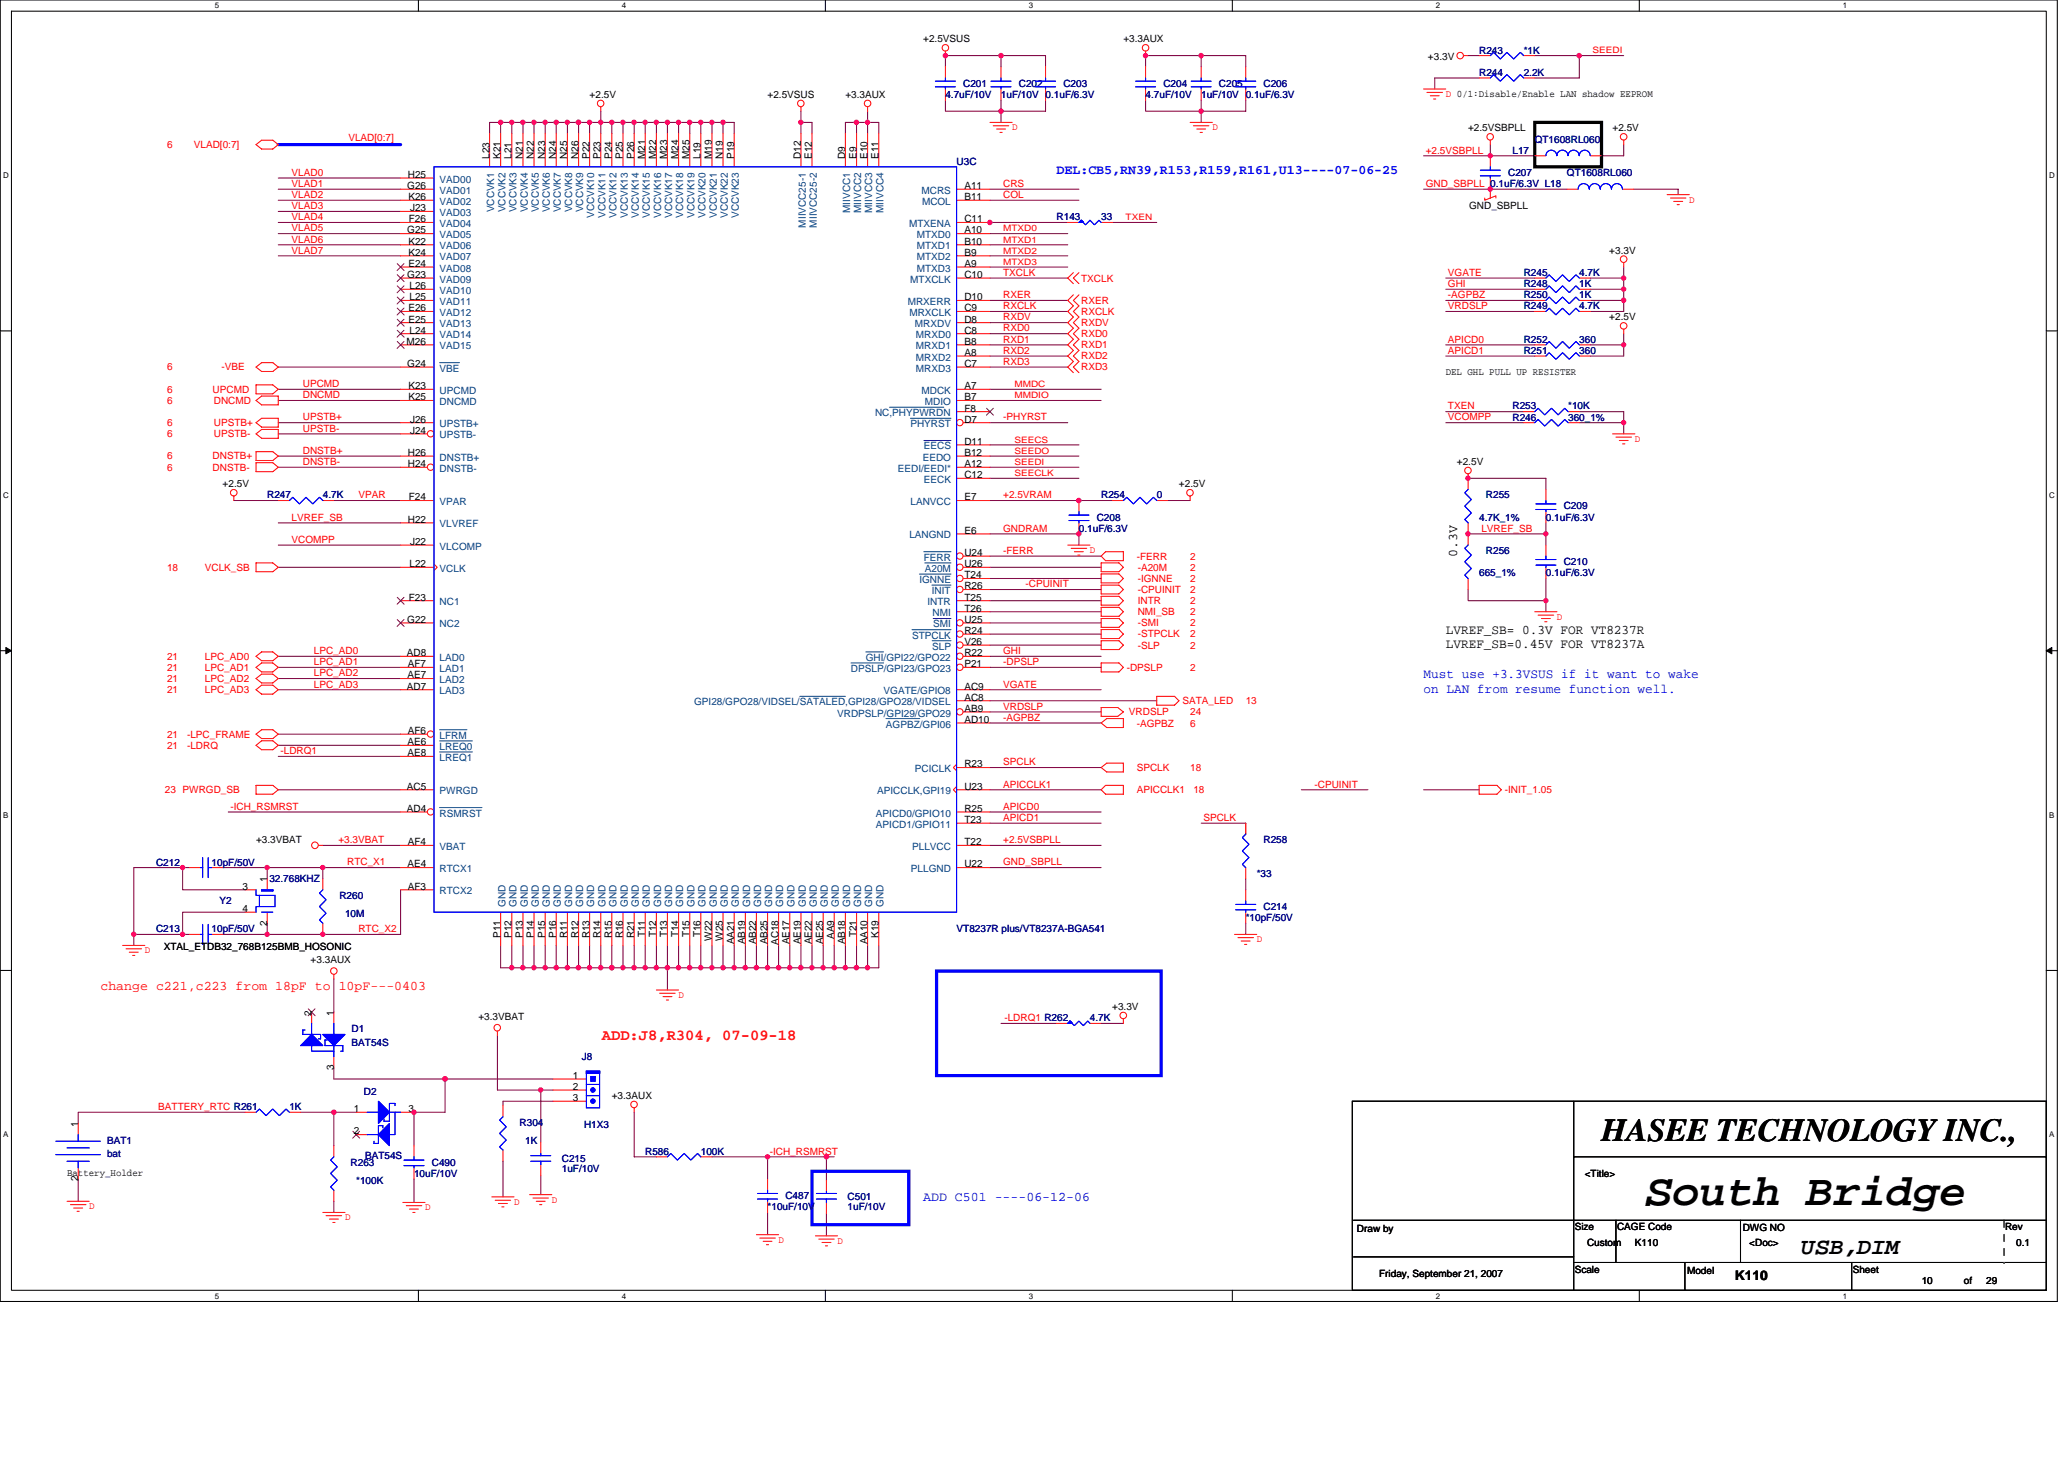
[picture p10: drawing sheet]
<svg xmlns="http://www.w3.org/2000/svg" width="297mm" height="210mm" viewBox="0 0 297 210" stroke-linecap="round" stroke-linejoin="round" font-family="sans-serif">
<defs><g id="words">
<text font-size="6.4" x="236.9" y="173.3">South Bridge</text>
<text font-size="4.6" x="230.5" y="164.2">HASEE TECHNOLOGY INC.,</text>
<text font-size="3.3" x="259.3" y="180.4">USB,DIM</text>
<text font-size="2.2" fill="#f00" x="86.6" y="149.6">ADD:J8,R304, 07-09-18</text>
<g font-size="1.9" fill="#00f">
<text x="152.1" y="25">DEL:CB5,RN39,R153,R159,R161,U13----07-06-25</text>
<text x="204.9" y="97.6">Must use +3.3VSUS if it want to wake</text>
<text x="204.9" y="99.6">on LAN from resume function well.</text>
<text x="132.9" y="172.8">ADD C501 ----06-12-06</text>
</g>
<g font-size="1.9">
<text x="209.7" y="80.2" transform="rotate(-90 209.7 80.2)">0.3V</text>
<text x="208.1" y="91.2">LVREF_SB= 0.3V FOR VT8237R</text>
<text x="208.1" y="93.2">LVREF_SB=0.45V FOR VT8237A</text>
<text x="249.7" y="184.2">K110</text>
</g>
<text font-size="1.9" fill="#f00" x="14.5" y="142.4">change c221,c223 from 18pF to 10pF---0403</text>
<g font-size="1.4">
<text x="132.9" y="6.1">+2.5VSUS</text>
<text x="161.7" y="6.1">+3.3AUX</text>
<text x="205.5" y="8.7">+3.3V</text>
<text x="84.9" y="14.1">+2.5V</text>
<text x="110.5" y="14.1">+2.5VSUS</text>
<text x="121.7" y="14.1">+3.3AUX</text>
<text x="70.4" y="22.9" transform="rotate(-90 70.4 22.9)">L23</text>
<text x="72" y="22.9" transform="rotate(-90 72 22.9)">K21</text>
<text x="73.6" y="22.9" transform="rotate(-90 73.6 22.9)">L21</text>
<text x="75.2" y="22.9" transform="rotate(-90 75.2 22.9)">N21</text>
<text x="76.8" y="22.9" transform="rotate(-90 76.8 22.9)">N22</text>
<text x="78.4" y="22.9" transform="rotate(-90 78.4 22.9)">N23</text>
<text x="80" y="22.9" transform="rotate(-90 80 22.9)">N24</text>
<text x="81.6" y="22.9" transform="rotate(-90 81.6 22.9)">N25</text>
<text x="83.2" y="22.9" transform="rotate(-90 83.2 22.9)">N26</text>
<text x="84.8" y="22.9" transform="rotate(-90 84.8 22.9)">P22</text>
<text x="86.4" y="22.9" transform="rotate(-90 86.4 22.9)">P23</text>
<text x="88" y="22.9" transform="rotate(-90 88 22.9)">P24</text>
<text x="89.6" y="22.9" transform="rotate(-90 89.6 22.9)">P25</text>
<text x="91.2" y="22.9" transform="rotate(-90 91.2 22.9)">P26</text>
<text x="92.8" y="22.9" transform="rotate(-90 92.8 22.9)">M21</text>
<text x="94.4" y="22.9" transform="rotate(-90 94.4 22.9)">M22</text>
<text x="96" y="22.9" transform="rotate(-90 96 22.9)">M23</text>
<text x="97.6" y="22.9" transform="rotate(-90 97.6 22.9)">M24</text>
<text x="99.2" y="22.9" transform="rotate(-90 99.2 22.9)">M25</text>
<text x="100.8" y="22.9" transform="rotate(-90 100.8 22.9)">L19</text>
<text x="102.4" y="22.9" transform="rotate(-90 102.4 22.9)">M19</text>
<text x="104" y="22.9" transform="rotate(-90 104 22.9)">N19</text>
<text x="105.6" y="22.9" transform="rotate(-90 105.6 22.9)">P19</text>
<text x="115.2" y="22.9" transform="rotate(-90 115.2 22.9)">D12</text>
<text x="116.8" y="22.9" transform="rotate(-90 116.8 22.9)">E12</text>
<text x="121.6" y="22.9" transform="rotate(-90 121.6 22.9)">D9</text>
<text x="123.3" y="22.9" transform="rotate(-90 123.3 22.9)">E9</text>
<text x="124.8" y="22.9" transform="rotate(-90 124.8 22.9)">E10</text>
<text x="126.4" y="22.9" transform="rotate(-90 126.4 22.9)">E11</text>
<text x="211.3" y="18.9">+2.5VSBPLL</text>
<text x="232.1" y="18.9">+2.5V</text>
<text x="58.6" y="27.2">G26</text>
<text x="58.7" y="25.6">H25</text>
<text x="58.8" y="28.8">K26</text>
<text x="138.8" y="28.8">B11</text>
<text x="138.8" y="27.2">A11</text>
<text x="58.6" y="33.6">G25</text>
<text x="58.8" y="35.2">K22</text>
<text x="58.8" y="32">F26</text>
<text x="59" y="30.4">J23</text>
<text x="138.8" y="35.2">B10</text>
<text x="138.8" y="33.6">A10</text>
<text x="138.8" y="32">C11</text>
<text x="211.4" y="30.1">GND_SBPLL</text>
<text x="58.6" y="40">G23</text>
<text x="58.8" y="36.8">K24</text>
<text x="58.8" y="38.4">E24</text>
<text x="58.9" y="41.6">L26</text>
<text x="138.8" y="36.8">B9</text>
<text x="138.8" y="38.4">A9</text>
<text x="138.8" y="40">C10</text>
<text x="231.6" y="36.5">+3.3V</text>
<text x="58.8" y="44.8">E26</text>
<text x="58.8" y="46.4">E25</text>
<text x="58.9" y="43.2">L25</text>
<text x="58.9" y="48">L24</text>
<text x="138.8" y="46.4">D8</text>
<text x="138.8" y="43.2">D10</text>
<text x="138.8" y="48">C8</text>
<text x="138.8" y="44.8">C9</text>
<text x="231.6" y="46.1">+2.5V</text>
<text x="58.5" y="49.6">M26</text>
<text x="58.6" y="52.8">G24</text>
<text x="138.8" y="52.8">C7</text>
<text x="138.8" y="49.6">B8</text>
<text x="138.8" y="51.2">A8</text>
<text x="208.1" y="54">DEL GHL PULL UP RESISTER</text>
<text x="58.8" y="56">K23</text>
<text x="58.8" y="57.6">K25</text>
<text x="138.8" y="59.2">F8</text>
<text x="138.8" y="56">A7</text>
<text x="138.8" y="57.6">B7</text>
<text x="58.7" y="65.6">H26</text>
<text x="59" y="60.8">J26</text>
<text x="59" y="62.4">J24</text>
<text x="138.8" y="65.6">B12</text>
<text x="138.8" y="64">D11</text>
<text x="138.8" y="60.8">D7</text>
<text x="32" y="70.1">+2.5V</text>
<text x="58.7" y="67.2">H24</text>
<text x="58.8" y="72">F24</text>
<text x="138.8" y="68.8">C12</text>
<text x="138.8" y="72">E7</text>
<text x="138.8" y="67.2">A12</text>
<text x="169.7" y="70.1">+2.5V</text>
<text x="209.7" y="66.9">+2.5V</text>
<text x="58.7" y="75.2">H22</text>
<text x="138.8" y="76.8">E6</text>
<text x="58.9" y="81.6">L22</text>
<text x="59" y="78.4">J22</text>
<text x="138.8" y="80">U24</text>
<text x="138.8" y="81.6">U26</text>
<text x="138.8" y="83.2">T24</text>
<text x="58.6" y="89.6">G22</text>
<text x="58.8" y="86.4">F23</text>
<text x="138.8" y="84.8">R26</text>
<text x="138.8" y="89.6">U25</text>
<text x="138.8" y="88">T26</text>
<text x="138.8" y="86.4">T25</text>
<text x="58.5" y="94.4">AD8</text>
<text x="58.7" y="96">AF7</text>
<text x="138.8" y="91.2">R24</text>
<text x="138.8" y="92.8">V26</text>
<text x="138.8" y="94.4">R22</text>
<text x="138.8" y="96">P21</text>
<text x="58.5" y="99.2">AD7</text>
<text x="58.6" y="97.6">AE7</text>
<text x="138.8" y="100.8">AC8</text>
<text x="138.8" y="99.2">AC9</text>
<text x="58.6" y="107.2">AE6</text>
<text x="58.7" y="105.6">AF6</text>
<text x="138.8" y="104">AD10</text>
<text x="138.8" y="102.4">AB9</text>
<text x="58.5" y="113.6">AC5</text>
<text x="58.6" y="108.8">AE8</text>
<text x="138.8" y="110.4">R23</text>
<text x="138.8" y="113.6">U23</text>
<text x="58.5" y="116.8">AD4</text>
<text x="138.8" y="116.8">R25</text>
<text x="138.8" y="118.4">T23</text>
<text x="36.8" y="121.3">+3.3VBAT</text>
<text x="58.6" y="124.8">AE4</text>
<text x="58.7" y="121.6">AF4</text>
<text x="138.8" y="124.8">U22</text>
<text x="138.8" y="121.6">T22</text>
<text x="34.9" y="128">3</text>
<text x="34.9" y="131.2">4</text>
<text x="38.4" y="126.9" transform="rotate(-90 38.4 126.9)">1</text>
<text x="58.7" y="128">AF3</text>
<text x="23.6" y="136.7">XTAL_ETDB32_768B125BMB_HOSONIC</text>
<text x="38.4" y="133.2" transform="rotate(-90 38.4 133.2)">2</text>
<text x="72" y="134.9" transform="rotate(-90 72 134.9)">P11</text>
<text x="73.6" y="134.9" transform="rotate(-90 73.6 134.9)">P12</text>
<text x="75.2" y="134.9" transform="rotate(-90 75.2 134.9)">P13</text>
<text x="76.8" y="134.9" transform="rotate(-90 76.8 134.9)">P14</text>
<text x="78.4" y="134.9" transform="rotate(-90 78.4 134.9)">P15</text>
<text x="80" y="134.9" transform="rotate(-90 80 134.9)">P16</text>
<text x="81.6" y="135" transform="rotate(-90 81.6 135)">R11</text>
<text x="83.2" y="135" transform="rotate(-90 83.2 135)">R12</text>
<text x="84.8" y="135" transform="rotate(-90 84.8 135)">R13</text>
<text x="86.4" y="135" transform="rotate(-90 86.4 135)">R14</text>
<text x="88" y="135" transform="rotate(-90 88 135)">R15</text>
<text x="89.6" y="135" transform="rotate(-90 89.6 135)">R16</text>
<text x="91.2" y="135" transform="rotate(-90 91.2 135)">R21</text>
<text x="92.8" y="134.9" transform="rotate(-90 92.8 134.9)">T11</text>
<text x="94.4" y="134.9" transform="rotate(-90 94.4 134.9)">T12</text>
<text x="96" y="134.9" transform="rotate(-90 96 134.9)">T13</text>
<text x="97.6" y="134.9" transform="rotate(-90 97.6 134.9)">T14</text>
<text x="99.2" y="134.9" transform="rotate(-90 99.2 134.9)">T15</text>
<text x="100.8" y="134.9" transform="rotate(-90 100.8 134.9)">T16</text>
<text x="102.4" y="135.3" transform="rotate(-90 102.4 135.3)">W22</text>
<text x="104" y="135.3" transform="rotate(-90 104 135.3)">W25</text>
<text x="105.6" y="135.9" transform="rotate(-90 105.6 135.9)">AA21</text>
<text x="107.2" y="135.9" transform="rotate(-90 107.2 135.9)">AB19</text>
<text x="108.8" y="135.9" transform="rotate(-90 108.8 135.9)">AB22</text>
<text x="110.4" y="135.9" transform="rotate(-90 110.4 135.9)">AB25</text>
<text x="112" y="136" transform="rotate(-90 112 136)">AC18</text>
<text x="113.6" y="135.9" transform="rotate(-90 113.6 135.9)">AE17</text>
<text x="115.2" y="135.9" transform="rotate(-90 115.2 135.9)">AE19</text>
<text x="116.8" y="135.9" transform="rotate(-90 116.8 135.9)">AE22</text>
<text x="118.4" y="135.9" transform="rotate(-90 118.4 135.9)">AE25</text>
<text x="120" y="135.1" transform="rotate(-90 120 135.1)">AA9</text>
<text x="121.6" y="135.9" transform="rotate(-90 121.6 135.9)">AB18</text>
<text x="123.3" y="134.9" transform="rotate(-90 123.3 134.9)">T21</text>
<text x="124.8" y="135.9" transform="rotate(-90 124.8 135.9)">AA10</text>
<text x="126.4" y="134.9" transform="rotate(-90 126.4 134.9)">K19</text>
<text x="44.7" y="138.6">+3.3AUX</text>
<text x="44.8" y="146.1" transform="rotate(-90 44.8 146.1)">2</text>
<text x="48" y="146.1" transform="rotate(-90 48 146.1)">1</text>
<text x="68.9" y="146.7">+3.3VBAT</text>
<text x="160.1" y="145.3">+3.3V</text>
<text x="48" y="153.9" transform="rotate(-90 48 153.9)">3</text>
<text x="82.5" y="155.2">1</text>
<text x="50.9" y="160">1</text>
<text x="58.8" y="160">3</text>
<text x="82.5" y="156.8">2</text>
<text x="82.5" y="158.4">3</text>
<text x="88" y="158.1">+3.3AUX</text>
<text x="11.2" y="162.1" transform="rotate(-90 11.2 162.1)">1</text>
<text x="50.9" y="163.2">2</text>
<text x="9.6" y="169.2">Battery_Holder</text>
<text x="11.2" y="169.9" transform="rotate(-90 11.2 169.9)">2</text>
<text x="228.1" y="169.3">&lt;Title&gt;</text>
<text x="195.3" y="177.3">Draw by</text>
<text x="226.6" y="177">Size</text>
<text x="228.4" y="179.2">Custom</text>
<text x="232.7" y="177">CAGE Code</text>
<text x="235.3" y="179.2">K110</text>
<text x="250.8" y="177.2">DWG NO</text>
<text x="251.8" y="179.2">&lt;Doc&gt;</text>
<text x="288.6" y="177">Rev</text>
<text x="290.2" y="179.2">0.1</text>
<text x="198.5" y="183.7">Friday, September 21, 2007</text>
<text x="226.6" y="183.1">Scale</text>
<text x="242.8" y="183.2">Model</text>
<text x="266.6" y="183.1">Sheet</text>
<text x="276.6" y="184.7">10</text>
<text x="282.6" y="184.7">of</text>
<text x="285.9" y="184.7">29</text>
</g>
<g font-size="1.4" fill="#000080">
<text x="212.9" y="7.7">R243</text>
<text x="212.9" y="10.9">R244</text>
<text x="219.3" y="7.7">*1K</text>
<text x="219.3" y="10.9">2.2K</text>
<text x="136.1" y="14.1">4.7uF/10V</text>
<text x="138.6" y="12.5">C201</text>
<text x="144.1" y="14.1">1uF/10V 0.1uF/6.3V</text>
<text x="146.6" y="12.5">C202</text>
<text x="153" y="12.5">C203</text>
<text x="164.9" y="14.1">4.7uF/10V</text>
<text x="167.4" y="12.5">C204</text>
<text x="172.9" y="14.1">1uF/10V 0.1uF/6.3V</text>
<text x="175.4" y="12.5">C205</text>
<text x="181.8" y="12.5">C206</text>
<text x="137.7" y="23.7">U3C</text>
<text x="217.7" y="22.1">L17</text>
<text x="220.9" y="20.5">QT1608RL060</text>
<text x="217" y="25.3">C207</text>
<text x="225.5" y="25.3">QT1608RL060</text>
<text x="152.1" y="31.7">R143</text>
<text x="158.5" y="31.7">33</text>
<text x="219.3" y="41.3">R248</text>
<text x="219.3" y="39.7">R245</text>
<text x="227.3" y="41.3">1K</text>
<text x="227.3" y="39.7">4.7K</text>
<text x="219.3" y="42.9">R250</text>
<text x="219.3" y="44.5">R249</text>
<text x="227.3" y="42.9">1K</text>
<text x="227.3" y="44.5">4.7K</text>
<text x="219.3" y="49.3">R252</text>
<text x="219.3" y="50.9">R251</text>
<text x="227.3" y="49.3">360</text>
<text x="227.3" y="50.9">360</text>
<text x="217.7" y="58.9">R253</text>
<text x="225.7" y="58.9">*10K</text>
<text x="217.7" y="60.5">R246</text>
<text x="225.7" y="60.5">360_1%</text>
<text x="38.5" y="71.7">R247</text>
<text x="46.5" y="71.7">4.7K</text>
<text x="158.5" y="71.7">R254</text>
<text x="166.5" y="71.7">0</text>
<text x="213.8" y="71.7">R255</text>
<text x="155.3" y="76.5">0.1uF/6.3V</text>
<text x="157.8" y="74.9">C208</text>
<text x="212.9" y="74.9">4.7K_1%</text>
<text x="222.5" y="74.9">0.1uF/6.3V</text>
<text x="225" y="73.3">C209</text>
<text x="212.9" y="82.9">665_1%</text>
<text x="213.8" y="79.7">R256</text>
<text x="222.5" y="82.9">0.1uF/6.3V</text>
<text x="225" y="81.3">C210</text>
<text x="22.5" y="124.5">C212</text>
<text x="30.5" y="124.5">10pF/50V</text>
<text x="181.8" y="121.3">R258</text>
<text x="31.6" y="130.1">Y2</text>
<text x="38.8" y="126.9">32.768KHZ</text>
<text x="48.8" y="129.3">R260</text>
<text x="49.7" y="131.9">10M</text>
<text x="180.9" y="126.1">*33</text>
<text x="181.8" y="130.9">C214</text>
<text x="22.5" y="134.1">C213</text>
<text x="30.5" y="134.1">10pF/50V</text>
<text x="137.7" y="134.1">VT8237R plus/VT8237A-BGA541</text>
<text x="179.3" y="132.5">*10pF/50V</text>
<text x="50.6" y="148.5">D1</text>
<text x="156.9" y="146.9">4.7K</text>
<text x="50.6" y="150.4">BAT54S</text>
<text x="83.7" y="152.5">J8</text>
<text x="41.7" y="159.7">1K</text>
<text x="52.4" y="157.5">D2</text>
<text x="74.8" y="162">R304</text>
<text x="15.4" y="164.5">BAT1</text>
<text x="15.4" y="166.4">bat</text>
<text x="50.5" y="167.7">R263</text>
<text x="52.5" y="166.8">BAT54S</text>
<text x="62.1" y="167.7">C490</text>
<text x="75.6" y="164.5">1K</text>
<text x="80.9" y="167.2">C215</text>
<text x="84" y="162.3">H1X3</text>
<text x="92.9" y="166.1">R586</text>
<text x="100.9" y="166.1">100K</text>
<text x="51.3" y="170.3">*100K</text>
<text x="59.6" y="169.3">10uF/10V</text>
<text x="80.9" y="168.7">1uF/10V</text>
<text x="113" y="172.5">C487</text>
<text x="122" y="172.7">C501</text>
<text x="110.5" y="174.1">*10uF/10V</text>
<text x="122" y="174.1">1uF/10V</text>
</g>
<g font-size="1.4" fill="#f00">
<text x="208.1" y="13.9">D 0/1:Disable/Enable LAN shadow EEPROM</text>
<text x="24" y="21.3">6</text>
<text x="27.9" y="21.3">VLAD[0:7]</text>
<text x="50.1" y="20.3">VLAD[0:7]</text>
<text x="145.7" y="18.8">D</text>
<text x="174.5" y="18.8">D</text>
<text x="205.2" y="22.1">+2.5VSBPLL</text>
<text x="42" y="25.3">VLAD0</text>
<text x="42" y="26.9">VLAD1</text>
<text x="42" y="28.5">VLAD2</text>
<text x="144.4" y="28.5">COL</text>
<text x="144.4" y="26.9">CRS</text>
<text x="205.2" y="26.9">GND_SBPLL 0.1uF/6.3V L18</text>
<text x="243.1" y="29.1">D</text>
<text x="42" y="33.3">VLAD5</text>
<text x="42" y="34.9">VLAD6</text>
<text x="42" y="31.7">VLAD4</text>
<text x="42" y="30.1">VLAD3</text>
<text x="42" y="36.5">VLAD7</text>
<text x="144.4" y="39.7">TXCLK</text>
<text x="155.6" y="40.5">TXCLK</text>
<text x="208.4" y="39.7">VGATE</text>
<text x="208.4" y="41.3">GHI</text>
<text x="144.4" y="46.1">RXDV</text>
<text x="144.4" y="42.9">RXER</text>
<text x="144.4" y="47.7">RXD0</text>
<text x="144.4" y="44.5">RXCLK</text>
<text x="155.6" y="46.9">RXDV</text>
<text x="155.6" y="43.7">RXER</text>
<text x="155.6" y="45.3">RXCLK</text>
<text x="208.4" y="42.9">-AGPBZ</text>
<text x="208.4" y="44.5">VRDSLP</text>
<text x="24" y="53.3">6</text>
<text x="31.9" y="53.3">-VBE</text>
<text x="144.4" y="50.9">RXD2</text>
<text x="144.4" y="52.5">RXD3</text>
<text x="144.4" y="49.3">RXD1</text>
<text x="155.6" y="51.7">RXD2</text>
<text x="155.6" y="53.3">RXD3</text>
<text x="155.6" y="50.1">RXD1</text>
<text x="155.6" y="48.5">RXD0</text>
<text x="208.4" y="49.3">APICD0</text>
<text x="208.4" y="50.9">APICD1</text>
<text x="24" y="58.1">6</text>
<text x="24" y="56.5">6</text>
<text x="30.6" y="56.5">UPCMD</text>
<text x="30.8" y="58.1">DNCMD</text>
<text x="43.6" y="57.3">DNCMD</text>
<text x="43.6" y="55.7">UPCMD</text>
<text x="208.4" y="58.9">TXEN</text>
<text x="24" y="62.9">6</text>
<text x="24" y="61.3">6</text>
<text x="30.8" y="62.9">UPSTB-</text>
<text x="30.8" y="61.3">UPSTB+</text>
<text x="43.6" y="62.1">UPSTB-</text>
<text x="43.6" y="60.5">UPSTB+</text>
<text x="43.6" y="65.3">DNSTB+</text>
<text x="144.4" y="60.5">-PHYRST</text>
<text x="208.4" y="60.5">VCOMPP</text>
<text x="235.3" y="63.6">D</text>
<text x="24" y="67.7">6</text>
<text x="24" y="66.1">6</text>
<text x="30.6" y="67.7">DNSTB-</text>
<text x="30.6" y="66.1">DNSTB+</text>
<text x="43.6" y="66.9">DNSTB-</text>
<text x="51.6" y="71.7">VPAR</text>
<text x="144.4" y="71.7">+2.5VRAM</text>
<text x="42" y="74.9">LVREF_SB</text>
<text x="144.4" y="76.5">GNDRAM</text>
<text x="213.2" y="76.5">LVREF_SB</text>
<text x="24" y="82.1">18</text>
<text x="29.5" y="82.1">VCLK_SB</text>
<text x="42" y="78.1">VCOMPP</text>
<text x="144.4" y="79.7">-FERR</text>
<text x="156.9" y="79.6">D</text>
<text x="163.6" y="80.5">-FERR</text>
<text x="163.7" y="82.1">-A20M</text>
<text x="163.7" y="83.7">-IGNNE</text>
<text x="171.3" y="82.1">2</text>
<text x="171.3" y="80.5">2</text>
<text x="171.3" y="83.7">2</text>
<text x="147.6" y="84.5">-CPUINIT</text>
<text x="163.7" y="86.9">INTR</text>
<text x="163.7" y="88.5">NMI_SB</text>
<text x="163.7" y="85.3">-CPUINIT</text>
<text x="171.3" y="88.5">2</text>
<text x="171.3" y="86.9">2</text>
<text x="171.3" y="85.3">2</text>
<text x="224.1" y="89.2">D</text>
<text x="24" y="94.9">21</text>
<text x="29.5" y="94.9">LPC_AD0</text>
<text x="45.2" y="94.1">LPC_AD0</text>
<text x="45.2" y="95.7">LPC_AD1</text>
<text x="144.4" y="95.7">-DPSLP</text>
<text x="144.4" y="94.1">GHI</text>
<text x="163.7" y="91.7">-STPCLK</text>
<text x="163.7" y="90.1">-SMI</text>
<text x="163.7" y="93.3">-SLP</text>
<text x="171.3" y="91.7">2</text>
<text x="171.3" y="93.3">2</text>
<text x="171.3" y="90.1">2</text>
<text x="24" y="98.1">21</text>
<text x="24" y="96.5">21</text>
<text x="24" y="99.7">21</text>
<text x="29.5" y="98.1">LPC_AD2</text>
<text x="29.5" y="96.5">LPC_AD1</text>
<text x="29.5" y="99.7">LPC_AD3</text>
<text x="45.2" y="97.3">LPC_AD2</text>
<text x="45.2" y="98.9">LPC_AD3</text>
<text x="144.4" y="98.9">VGATE</text>
<text x="162.2" y="96.5">-DPSLP</text>
<text x="170.2" y="101.3">SATA_LED</text>
<text x="171.3" y="96.5">2</text>
<text x="179.3" y="101.3">13</text>
<text x="24" y="106.1">21</text>
<text x="24" y="107.7">21</text>
<text x="26.9" y="106.1">-LPC_FRAME</text>
<text x="26.9" y="107.7">-LDRQ</text>
<text x="144.4" y="102.1">VRDSLP</text>
<text x="144.4" y="103.7">-AGPBZ</text>
<text x="162.5" y="102.9">VRDSLP</text>
<text x="163.6" y="104.5">-AGPBZ</text>
<text x="171.3" y="102.9">24</text>
<text x="171.3" y="104.5">6</text>
<text x="40.4" y="108.5">-LDRQ1</text>
<text x="144.4" y="110.1">SPCLK</text>
<text x="144.4" y="113.3">APICCLK1</text>
<text x="163.6" y="110.9">SPCLK</text>
<text x="171.3" y="110.9">18</text>
<text x="189.2" y="113.3">-CPUINIT</text>
<text x="23.7" y="114.1">23 PWRGD_SB</text>
<text x="33.2" y="116.5">-ICH_RSMRST</text>
<text x="144.4" y="118.1">APICD1</text>
<text x="144.4" y="116.5">APICD0</text>
<text x="163.6" y="114.1">APICCLK1</text>
<text x="171.7" y="114.1">18</text>
<text x="173.2" y="118.1">SPCLK</text>
<text x="216.6" y="114.1">-INIT_1.05</text>
<text x="48.7" y="121.3">+3.3VBAT</text>
<text x="50" y="124.5">RTC_X1</text>
<text x="144.4" y="121.3">+2.5VSBPLL</text>
<text x="144.4" y="124.5">GND_SBPLL</text>
<text x="20.8" y="137.2">D</text>
<text x="51.6" y="134.1">RTC_X2</text>
<text x="180.9" y="135.6">D</text>
<text x="97.7" y="143.6">D</text>
<text x="144.5" y="146.9">-LDRQ1 R262</text>
<text x="22.8" y="159.7">BATTERY_RTC R261</text>
<text x="110.8" y="166.1">-ICH_RSMRST</text>
<text x="12.8" y="174">D</text>
<text x="74" y="173.3">D</text>
<text x="79.4" y="173">D</text>
<text x="49.7" y="175.6">D</text>
<text x="61.2" y="174.1">D</text>
<text x="112.1" y="178.8">D</text>
<text x="120.5" y="178.9">D</text>
</g>
<g font-size="1.4" fill="#004080">
<text x="63.3" y="26.3">VAD00</text>
<text x="63.3" y="27.9">VAD01</text>
<text x="63.3" y="29.5">VAD02</text>
<text x="132.6" y="27.9">MCRS</text>
<text x="132.7" y="29.5">MCOL</text>
<text x="63.3" y="31.1">VAD03</text>
<text x="63.3" y="32.7">VAD04</text>
<text x="63.3" y="34.3">VAD05</text>
<text x="63.3" y="35.9">VAD06</text>
<text x="71.1" y="30.5" transform="rotate(-90 71.1 30.5)">VCCVK1</text>
<text x="72.7" y="30.5" transform="rotate(-90 72.7 30.5)">VCCVK2</text>
<text x="74.3" y="30.5" transform="rotate(-90 74.3 30.5)">VCCVK3</text>
<text x="75.9" y="30.5" transform="rotate(-90 75.9 30.5)">VCCVK4</text>
<text x="77.5" y="30.5" transform="rotate(-90 77.5 30.5)">VCCVK5</text>
<text x="79.1" y="30.5" transform="rotate(-90 79.1 30.5)">VCCVK6</text>
<text x="80.7" y="30.5" transform="rotate(-90 80.7 30.5)">VCCVK7</text>
<text x="82.3" y="30.5" transform="rotate(-90 82.3 30.5)">VCCVK8</text>
<text x="83.9" y="30.5" transform="rotate(-90 83.9 30.5)">VCCVK9</text>
<text x="85.5" y="31.3" transform="rotate(-90 85.5 31.3)">VCCVK10</text>
<text x="87.1" y="31.3" transform="rotate(-90 87.1 31.3)">VCCVK11</text>
<text x="88.7" y="31.3" transform="rotate(-90 88.7 31.3)">VCCVK12</text>
<text x="90.3" y="31.3" transform="rotate(-90 90.3 31.3)">VCCVK13</text>
<text x="91.9" y="31.3" transform="rotate(-90 91.9 31.3)">VCCVK14</text>
<text x="93.5" y="31.3" transform="rotate(-90 93.5 31.3)">VCCVK15</text>
<text x="95.1" y="31.3" transform="rotate(-90 95.1 31.3)">VCCVK16</text>
<text x="96.7" y="31.3" transform="rotate(-90 96.7 31.3)">VCCVK17</text>
<text x="98.3" y="31.3" transform="rotate(-90 98.3 31.3)">VCCVK18</text>
<text x="99.9" y="31.3" transform="rotate(-90 99.9 31.3)">VCCVK19</text>
<text x="101.5" y="31.3" transform="rotate(-90 101.5 31.3)">VCCVK20</text>
<text x="103.1" y="31.3" transform="rotate(-90 103.1 31.3)">VCCVK21</text>
<text x="104.7" y="31.3" transform="rotate(-90 104.7 31.3)">VCCVK22</text>
<text x="106.3" y="31.3" transform="rotate(-90 106.3 31.3)">VCCVK23</text>
<text x="115.9" y="32.7" transform="rotate(-90 115.9 32.7)">MIIVCC25-1</text>
<text x="117.5" y="32.7" transform="rotate(-90 117.5 32.7)">MIIVCC25-2</text>
<text x="122.3" y="30.6" transform="rotate(-90 122.3 30.6)">MIIVCC1</text>
<text x="123.9" y="30.6" transform="rotate(-90 123.9 30.6)">MIIVCC2</text>
<text x="125.5" y="30.6" transform="rotate(-90 125.5 30.6)">MIIVCC3</text>
<text x="127.1" y="30.6" transform="rotate(-90 127.1 30.6)">MIIVCC4</text>
<text x="130.8" y="32.7">MTXENA</text>
<text x="131.9" y="35.9">MTXD1</text>
<text x="131.9" y="34.3">MTXD0</text>
<text x="63.3" y="37.5">VAD07</text>
<text x="63.3" y="39.1">VAD08</text>
<text x="63.3" y="40.7">VAD09</text>
<text x="131" y="40.7">MTXCLK</text>
<text x="131.9" y="37.5">MTXD2</text>
<text x="131.9" y="39.1">MTXD3</text>
<text x="63.3" y="42.3">VAD10</text>
<text x="63.3" y="43.9">VAD11</text>
<text x="63.3" y="45.5">VAD12</text>
<text x="63.3" y="47.1">VAD13</text>
<text x="130.6" y="43.9">MRXERR</text>
<text x="130.9" y="45.5">MRXCLK</text>
<text x="131.7" y="47.1">MRXDV</text>
<text x="63.3" y="48.7">VAD14</text>
<text x="63.3" y="50.3">VAD15</text>
<text x="63.3" y="53.5">VBE</text>
<text x="131.8" y="53.5">MRXD3</text>
<text x="131.8" y="50.3">MRXD1</text>
<text x="131.8" y="51.9">MRXD2</text>
<text x="131.8" y="48.7">MRXD0</text>
<text x="63.3" y="56.7">UPCMD</text>
<text x="63.3" y="58.3">DNCMD</text>
<text x="125.9" y="59.9">NC,PHYPWRDN</text>
<text x="132.6" y="56.7">MDCK</text>
<text x="133.1" y="58.3">MDIO</text>
<text x="63.3" y="61.5">UPSTB+</text>
<text x="63.3" y="63.1">UPSTB-</text>
<text x="131" y="61.5">PHYRST</text>
<text x="133" y="64.7">EECS</text>
<text x="63.3" y="66.3">DNSTB+</text>
<text x="63.3" y="67.9">DNSTB-</text>
<text x="129.2" y="67.9">EEDI/EEDI*</text>
<text x="132.8" y="66.3">EEDO</text>
<text x="133" y="69.5">EECK</text>
<text x="63.3" y="75.9">VLVREF</text>
<text x="63.3" y="72.7">VPAR</text>
<text x="130.9" y="77.5">LANGND</text>
<text x="131" y="72.7">LANVCC</text>
<text x="63.3" y="79.1">VLCOMP</text>
<text x="63.3" y="82.3">VCLK</text>
<text x="132.3" y="83.9">IGNNE</text>
<text x="132.9" y="80.7">FERR</text>
<text x="133.1" y="82.3">A20M</text>
<text x="63.3" y="87.1">NC1</text>
<text x="133.5" y="87.1">INTR</text>
<text x="134.1" y="85.5">INIT</text>
<text x="134.2" y="88.7">NMI</text>
<text x="63.3" y="95.1">LAD0</text>
<text x="63.3" y="90.3">NC2</text>
<text x="124.6" y="95.1">GHI/GPI22/GPO22</text>
<text x="131.3" y="91.9">STPCLK</text>
<text x="134.2" y="93.5">SLP</text>
<text x="134.3" y="90.3">SMI</text>
<text x="63.3" y="96.7">LAD1</text>
<text x="63.3" y="98.3">LAD2</text>
<text x="63.3" y="99.9">LAD3</text>
<text x="99.9" y="101.5">GPI28/GPO28/VIDSEL/SATALED,GPI28/GPO28/VIDSEL</text>
<text x="122.5" y="96.7">DPSLP/GPI23/GPO23</text>
<text x="127.2" y="99.9">VGATE/GPIO8</text>
<text x="63.3" y="107.9">LREQ0</text>
<text x="63.3" y="106.3">LFRM</text>
<text x="120.5" y="103.1">VRDPSLP/GPI29/GPO29</text>
<text x="127.5" y="104.7">AGPBZ/GPI06</text>
<text x="63.3" y="109.5">LREQ1</text>
<text x="131.7" y="111.1">PCICLK</text>
<text x="63.3" y="114.3">PWRGD</text>
<text x="63.3" y="117.5">RSMRST</text>
<text x="126.1" y="117.5">APICD0/GPIO10</text>
<text x="126.1" y="119.1">APICD1/GPIO11</text>
<text x="126.2" y="114.3">APICCLK,GPI19</text>
<text x="63.3" y="122.3">VBAT</text>
<text x="63.3" y="125.5">RTCX1</text>
<text x="131.1" y="125.5">PLLGND</text>
<text x="131.3" y="122.3">PLLVCC</text>
<text x="63.3" y="128.7">RTCX2</text>
<text x="72.7" y="130.4" transform="rotate(-90 72.7 130.4)">GND</text>
<text x="74.3" y="130.4" transform="rotate(-90 74.3 130.4)">GND</text>
<text x="75.9" y="130.4" transform="rotate(-90 75.9 130.4)">GND</text>
<text x="77.5" y="130.4" transform="rotate(-90 77.5 130.4)">GND</text>
<text x="79.1" y="130.4" transform="rotate(-90 79.1 130.4)">GND</text>
<text x="80.7" y="130.4" transform="rotate(-90 80.7 130.4)">GND</text>
<text x="82.3" y="130.4" transform="rotate(-90 82.3 130.4)">GND</text>
<text x="83.9" y="130.4" transform="rotate(-90 83.9 130.4)">GND</text>
<text x="85.5" y="130.4" transform="rotate(-90 85.5 130.4)">GND</text>
<text x="87.1" y="130.4" transform="rotate(-90 87.1 130.4)">GND</text>
<text x="88.7" y="130.4" transform="rotate(-90 88.7 130.4)">GND</text>
<text x="90.3" y="130.4" transform="rotate(-90 90.3 130.4)">GND</text>
<text x="91.9" y="130.4" transform="rotate(-90 91.9 130.4)">GND</text>
<text x="93.5" y="130.4" transform="rotate(-90 93.5 130.4)">GND</text>
<text x="95.1" y="130.4" transform="rotate(-90 95.1 130.4)">GND</text>
<text x="96.7" y="130.4" transform="rotate(-90 96.7 130.4)">GND</text>
<text x="98.3" y="130.4" transform="rotate(-90 98.3 130.4)">GND</text>
<text x="99.9" y="130.4" transform="rotate(-90 99.9 130.4)">GND</text>
<text x="101.5" y="130.4" transform="rotate(-90 101.5 130.4)">GND</text>
<text x="103.1" y="130.4" transform="rotate(-90 103.1 130.4)">GND</text>
<text x="104.7" y="130.4" transform="rotate(-90 104.7 130.4)">GND</text>
<text x="106.3" y="130.4" transform="rotate(-90 106.3 130.4)">GND</text>
<text x="107.9" y="130.4" transform="rotate(-90 107.9 130.4)">GND</text>
<text x="109.5" y="130.4" transform="rotate(-90 109.5 130.4)">GND</text>
<text x="111.1" y="130.4" transform="rotate(-90 111.1 130.4)">GND</text>
<text x="112.7" y="130.4" transform="rotate(-90 112.7 130.4)">GND</text>
<text x="114.3" y="130.4" transform="rotate(-90 114.3 130.4)">GND</text>
<text x="115.9" y="130.4" transform="rotate(-90 115.9 130.4)">GND</text>
<text x="117.5" y="130.4" transform="rotate(-90 117.5 130.4)">GND</text>
<text x="119.1" y="130.4" transform="rotate(-90 119.1 130.4)">GND</text>
<text x="120.7" y="130.4" transform="rotate(-90 120.7 130.4)">GND</text>
<text x="122.3" y="130.4" transform="rotate(-90 122.3 130.4)">GND</text>
<text x="123.9" y="130.4" transform="rotate(-90 123.9 130.4)">GND</text>
<text x="125.5" y="130.4" transform="rotate(-90 125.5 130.4)">GND</text>
<text x="127.1" y="130.4" transform="rotate(-90 127.1 130.4)">GND</text>
</g>
<g font-size="1.3" fill="#f00">
<text x="229.2" y="7.7">SEEDI</text>
<text x="144.4" y="33.3">MTXD0</text>
<text x="144.4" y="34.9">MTXD1</text>
<text x="162" y="31.7">TXEN</text>
<text x="144.4" y="38.1">MTXD3</text>
<text x="144.4" y="36.5">MTXD2</text>
<text x="146" y="57.3">MMDIO</text>
<text x="146" y="55.7">MMDC</text>
<text x="146" y="63.7">SEECS</text>
<text x="146" y="65.3">SEEDO</text>
<text x="146" y="68.5">SEECLK</text>
<text x="146" y="66.9">SEEDI</text>
</g>
<g font-size="1.1">
<text x="30.9" y="1.2">5</text>
<text x="89.5" y="1.2">4</text>
<text x="148.1" y="1.2">3</text>
<text x="206.6" y="1.2">2</text>
<text x="265.2" y="1.2">1</text>
<text x=".4" y="25.6">D</text>
<text x="294.9" y="25.6">D</text>
<text x=".4" y="71.6">C</text>
<text x="294.9" y="71.6">C</text>
<text x=".4" y="117.6">B</text>
<text x="294.9" y="117.6">B</text>
<text x=".4" y="163.6">A</text>
<text x="294.9" y="163.6">A</text>
<text x="30.9" y="186.8">5</text>
<text x="89.5" y="186.8">4</text>
<text x="148.1" y="186.8">3</text>
<text x="206.6" y="186.8">2</text>
<text x="265.2" y="186.8">1</text>
</g>
</g></defs>
<path d="M0 0h296.1v187.2h-296.1zM1.6 1.6h292.9v184h-292.9z" fill="none" stroke="#000" stroke-width=".15"/>
<g fill="#fff">
<path d="M30.9 .2h.6v1.2h-.6z"/>
<path d="M30.9 185.8h.6v1.3h-.6z"/>
</g>
<path d="M60.2 0v1.6M60.2 185.6v1.6" fill="none" stroke="#000" stroke-width=".15"/>
<g fill="#fff">
<path d="M89.5 .2h.6v1.2h-.6z"/>
<path d="M89.5 185.8h.6v1.3h-.6z"/>
</g>
<path d="M118.8 0v1.6M118.8 185.6v1.6" fill="none" stroke="#000" stroke-width=".15"/>
<g fill="#fff">
<path d="M148.1 .2h.6v1.2h-.6z"/>
<path d="M148.1 185.8h.6v1.3h-.6z"/>
</g>
<path d="M177.4 0v1.6M177.4 185.6v1.6" fill="none" stroke="#000" stroke-width=".15"/>
<g fill="#fff">
<path d="M206.6 .2h.6v1.2h-.6z"/>
<path d="M206.6 185.8h.6v1.3h-.6z"/>
</g>
<path d="M235.9 0v1.6M235.9 185.6v1.6" fill="none" stroke="#000" stroke-width=".15"/>
<g fill="#fff">
<path d="M265.2 .2h.6v1.2h-.6z"/>
<path d="M265.2 185.8h.6v1.3h-.6z"/>
<path d="M.4 24.6h.8v1.3h-.8z"/>
<path d="M294.9 24.6h.8v1.3h-.8z"/>
<path d="M.4 70.6h.8v1.3h-.8z"/>
<path d="M294.9 70.6h.8v1.3h-.8z"/>
</g>
<path d="M0 47.6h1.6M294.5 47.6h1.6" fill="none" stroke="#000" stroke-width=".15"/>
<g fill="#fff">
<path d="M.4 116.6h.8v1.3h-.8z"/>
<path d="M294.9 116.6h.7v1.3h-.7z"/>
</g>
<path d="M0 93.6h1.6M294.5 93.6h1.6" fill="none" stroke="#000" stroke-width=".15"/>
<path d="M.8 93.2l.8 .4-.8 .5zM294.5 93.6l.8-.4v.9z" fill="#000" stroke="#000" stroke-width=".14"/>
<g fill="#fff">
<path d="M.4 162.6h.8v1.3h-.8z"/>
<path d="M294.9 162.6h.7v1.3h-.7z"/>
</g>
<path d="M0 139.6h1.6M294.5 139.6h1.6M194.6 158.4h99.9v27.2h-99.9zM226.5 158.4v27.2M194.8 175.6h99.7M226.5 166.4h68M232.6 175.6v6M250.5 175.6v6M194.8 180.8h31.7M226.5 181.6h68M242.5 181.6v4M266.5 181.6v4" fill="none" stroke="#000" stroke-width=".15"/>
<g fill="none" stroke="#800040" stroke-width=".15">
<path d="M70.5 19.2v-1.6h35.2v1.6M72 17.6v1.6M73.7 17.6v1.6M75.3 17.6v1.6M76.9 17.6v1.6M78.5 17.6v1.6M80 17.6v1.6M81.7 17.6v1.6M83.3 17.6v1.6M84.9 17.6v1.6M86.5 16v3.2M88.1 17.6v1.6"/>
<path d="M89.7 17.6v1.6M91.3 17.6v1.6M92.9 17.6v1.6M94.5 17.6v1.6M96.1 17.6v1.6M97.7 17.6v1.6M99.3 17.6v1.6M100.9 17.6v1.6M102.5 17.6v1.6M104.1 17.6v1.6M115.3 16v3.2M115.3 17.6h1.6v1.6"/>
<path d="M121.7 19.2v-1.6h4.8v1.6M123.3 17.6v1.6M124.9 16v3.2M136.1 14.4v1.6h14.4v-1.6M136.1 9.6v-1.6h14.4v1.6M144.1 8v1.6M144.1 14.4v3.2M164.9 14.4v1.6h8v1.6M164.9 9.6v-1.6h14.4v1.6M172.9 14.4v1.6h6.4v-1.6M172.9 8v1.6M211.3 8h1.6"/>
<path d="M212.9 11.2h-6.4v1.6M220.9 8h12.8M227.3 8v3.2h-6.4M40 27.2h17.7M40 36.8h17.7M40 33.6h17.7M40 35.2h17.7M40 32h17.7M40 30.4h17.7M40 25.6h17.7M40 28.8h17.7M142.5 27.2h12.8"/>
<path d="M142.5 36.8h11.2M142.5 33.6h11.2M142.5 35.2h11.2M142.5 32h11.2M142.5 28.8h12.8M142.5 38.4h11.2M160.1 32h6.4M204.9 27.2h20.6M204.9 22.4h16M214.5 20.8v1.6M233.7 20.8v1.6h-3.2M233.7 38.4v1.6"/>
<path d="M235.1 27.2h6.4v.8M40 52.8h17.7M40 57.6h17.7M40 56h17.7M142.5 52.8h11.2M142.5 57.6h16M142.5 56h16M142.5 43.2h11.2M142.5 49.6h11.2M142.5 51.2h11.2M142.5 44.8h11.2M142.5 40h11.2"/>
<path d="M142.5 46.4h11.2M142.5 48h11.2M208.1 43.2h12.8M208.1 49.6h12.8M208.1 51.2h12.8M208.1 41.6h12.8M208.1 44.8h12.8M208.1 59.2h11.2M208.1 40h12.8M227.3 59.2h6.4v3.2M228.9 40h4.8v1.6M228.9 43.2h4.8"/>
<path d="M228.9 49.6h4.8M228.9 41.6h4.8M233.7 41.6v3.2h-4.8M233.7 48v3.2h-4.8M33.7 72h6.3M40 62.4h17.7M40 60.8h17.7M40 65.6h17.7M40 67.2h17.7M40 75.2h17.7M40 78.4h17.7M48 72h9.7"/>
<path d="M142.5 60.8h11.2M142.5 65.6h12.8M142.5 67.2h12.8M142.5 72h17.6M142.5 76.8h12.8v1.6M142.5 68.8h12.8M142.5 64h12.8M168.1 72h3.2M208.1 60.8h11.2M211.3 76.8h11.2v1.6M211.3 68.8h11.2v1.6M222.5 75.2v1.6"/>
<path d="M227.3 60.8h6.4M40 99.2h17.7M40 81.6h17.7M40 96h17.7M40 94.4h17.7M40 97.6h17.7M142.5 99.2h16M142.5 81.6h16M142.5 83.2h16M142.5 84.8h16M142.5 86.4h16M142.5 88h16"/>
<path d="M142.5 89.6h16M142.5 91.2h16M142.5 96h16M142.5 80h16M142.5 94.4h16M142.5 92.8h16M222.5 83.2v3.2h-11.2v-1.6M222.5 86.4v1.6M32.8 116.8h24.9M40 107.2h17.7M40 105.6h17.7M40 113.6h17.7"/>
<path d="M40 108.8h17.7M142.5 102.4h16M142.5 104h16M142.5 118.4h16M142.5 116.8h16M142.5 113.6h16M142.5 110.4h16M142.5 100.8h24M172.9 118.4h6.4v1.6M187.3 113.6h9.6M204.9 113.6h8M26.3 124.8h1"/>
<path d="M26.3 134.4h1M32 124.8h25.7M35.3 128h-9v-3.2h-7v11.2M35.3 131.2h-9v3.2h-7M38.5 124.8v1.6M38.5 132.8v1.6M46.5 121.6h11.2M46.5 124.8v1.6M57.7 128v6.4h-25.7M72 136v3.2h54.5v-3.2M73.7 136v3.2M75.3 136v3.2"/>
<path d="M76.9 136v3.2M78.5 136v3.2M80 136v3.2M81.7 136v3.2M83.3 136v3.2M84.9 136v3.2M86.5 136v3.2M88.1 136v3.2M89.7 136v3.2M91.3 136v3.2M92.9 136v3.2M94.5 136v3.2"/>
<path d="M96.1 136v6.4M97.7 136v3.2M99.3 136v3.2M100.9 136v3.2M102.5 136v3.2M104.1 136v3.2M105.7 136v3.2M107.3 136v3.2M108.9 136v3.2M110.5 136v3.2M112.1 136v3.2M113.7 136v3.2"/>
<path d="M115.3 136v3.2M116.9 136v3.2M118.5 136v3.2M120.1 136v3.2M121.7 136v3.2M123.3 136v3.2M124.9 136v3.2M142.5 121.6h16M142.5 124.8h16M179.3 126.4v1.6M179.3 132.8v1.6M48 153.6v1.6h31.6"/>
<path d="M48 140.8v4.8M64 155.2v4.8h-4.4M71.6 149v7.8h8M77.8 156.8v7.6M79.6 158.4h-7.2v.7M144.1 147.2h8M158.5 147.2h3.2M11.3 169.6v3.2M35.3 160h-24v1.6M43.3 160h8M48 160v4.8M48 172.8v1.6"/>
<path d="M59.3 160h.3v4.8M59.6 169.6v3.4M72.4 167.1v5.1M77.8 169.1v2.8M91.3 160v6.4h3.2M102.5 166.4h8M110.5 174.4v3.2M118.9 166.4h-8.4v3.2M118.9 174.6v3.2M120.1 166.4h-1.2v3.4"/>
</g>
<path d="M40 20.8h17.7M134.8 139.7h32.3v15h-32.3zM116.9 168.5h13.9v7.7h-13.9z" fill="none" stroke="#00f" stroke-width=".47"/>
<g fill="#f0f" stroke="#f0f" stroke-width=".15">
<circle cx="214.5" cy="27.2" r=".32"/>
<circle cx="233.7" cy="49.6" r=".31"/>
<circle cx="155.3" cy="72" r=".32"/>
<circle cx="155.3" cy="76.8" r=".31"/>
<circle cx="124.8" cy="17.6" r=".31"/>
<circle cx="83.2" cy="139.2" r=".32"/>
<circle cx="84.8" cy="139.2" r=".32"/>
<circle cx="124.8" cy="139.2" r=".32"/>
<circle cx="144.1" cy="8" r=".32"/>
<circle cx="144.1" cy="16" r=".32"/>
<circle cx="100.8" cy="17.6" r=".31"/>
<circle cx="222.5" cy="76.8" r=".31"/>
<circle cx="211.3" cy="76.8" r=".31"/>
<circle cx="110.4" cy="139.2" r=".32"/>
<circle cx="118.4" cy="139.2" r=".32"/>
<circle cx="88" cy="139.2" r=".32"/>
<circle cx="92.8" cy="139.2" r=".32"/>
<circle cx="107.2" cy="139.2" r=".32"/>
<circle cx="96" cy="139.2" r=".32"/>
<circle cx="78.4" cy="139.2" r=".32"/>
<circle cx="112.1" cy="139.2" r=".32"/>
<circle cx="99.2" cy="139.2" r=".32"/>
<circle cx="91.2" cy="139.2" r=".32"/>
<circle cx="115.2" cy="139.2" r=".32"/>
<circle cx="116.8" cy="139.2" r=".32"/>
<circle cx="76.8" cy="139.2" r=".32"/>
<circle cx="104" cy="139.2" r=".32"/>
<circle cx="80" cy="139.2" r=".32"/>
<circle cx="102.4" cy="139.2" r=".32"/>
<circle cx="94.4" cy="139.2" r=".32"/>
<circle cx="105.6" cy="139.2" r=".32"/>
<circle cx="100.8" cy="139.2" r=".32"/>
<circle cx="86.4" cy="139.2" r=".32"/>
<circle cx="97.6" cy="139.2" r=".32"/>
<circle cx="89.6" cy="139.2" r=".32"/>
<circle cx="73.6" cy="139.2" r=".32"/>
<circle cx="75.2" cy="139.2" r=".32"/>
<circle cx="81.6" cy="139.2" r=".32"/>
<circle cx="120.1" cy="139.2" r=".32"/>
<circle cx="121.6" cy="139.2" r=".32"/>
<circle cx="123.2" cy="139.2" r=".32"/>
<circle cx="113.6" cy="139.2" r=".32"/>
<circle cx="108.8" cy="139.2" r=".32"/>
<circle cx="123.3" cy="17.6" r=".31"/>
<circle cx="80.1" cy="17.6" r=".31"/>
<circle cx="75.2" cy="17.6" r=".31"/>
<circle cx="96.1" cy="17.6" r=".31"/>
<circle cx="92.8" cy="17.6" r=".31"/>
<circle cx="136.1" cy="8" r=".32"/>
<circle cx="233.7" cy="60.8" r=".31"/>
<circle cx="115.3" cy="17.6" r=".31"/>
<circle cx="64" cy="155.2" r=".32"/>
<circle cx="59.6" cy="160" r=".32"/>
<circle cx="48" cy="160" r=".32"/>
<circle cx="46.4" cy="124.8" r=".31"/>
<circle cx="26.3" cy="134.4" r=".31"/>
<circle cx="26.3" cy="124.8" r=".31"/>
<circle cx="38.4" cy="124.8" r=".31"/>
<circle cx="38.4" cy="134.4" r=".31"/>
<circle cx="46.4" cy="134.4" r=".31"/>
<circle cx="233.7" cy="40" r=".32"/>
<circle cx="233.7" cy="43.2" r=".32"/>
<circle cx="233.7" cy="41.6" r=".31"/>
<circle cx="172.8" cy="8" r=".32"/>
<circle cx="172.8" cy="16" r=".32"/>
<circle cx="164.8" cy="8" r=".32"/>
<circle cx="222.5" cy="86.4" r=".31"/>
<circle cx="227.3" cy="8" r=".32"/>
<circle cx="89.6" cy="17.6" r=".31"/>
<circle cx="214.5" cy="22.4" r=".31"/>
<circle cx="94.5" cy="17.6" r=".31"/>
<circle cx="72.1" cy="17.6" r=".31"/>
<circle cx="73.6" cy="17.6" r=".31"/>
<circle cx="99.3" cy="17.6" r=".31"/>
<circle cx="76.8" cy="17.6" r=".31"/>
<circle cx="81.6" cy="17.6" r=".31"/>
<circle cx="102.5" cy="17.6" r=".31"/>
<circle cx="104.1" cy="17.6" r=".31"/>
<circle cx="88.1" cy="17.6" r=".31"/>
<circle cx="211.3" cy="68.8" r=".31"/>
<circle cx="83.2" cy="17.6" r=".31"/>
<circle cx="97.6" cy="17.6" r=".31"/>
<circle cx="84.8" cy="17.6" r=".31"/>
<circle cx="86.4" cy="17.6" r=".31"/>
<circle cx="78.4" cy="17.6" r=".31"/>
<circle cx="91.2" cy="17.6" r=".31"/>
<circle cx="19.2" cy="134.4" r=".31"/>
<circle cx="110.5" cy="166.4" r=".31"/>
<circle cx="118.9" cy="166.4" r=".31"/>
<circle cx="142.5" cy="32" r=".32"/>
<circle cx="77.8" cy="156.8" r=".31"/>
</g>
<g fill="none" stroke="#f00" stroke-width=".15">
<path d="M86.5 15.4v.6M115.3 15.4v.6M124.9 15.4v.6M136.1 7.4v.6M142.5 17.6h3.2M142.9 18.1h2.3M143.4 18.6h1.3M143.9 19h.3M144.1 9.6v1.6M144.1 12.8v1.6M150.5 9.6v1.6M150.5 12.8v1.6"/>
<path d="M164.9 7.4v.6M171.3 17.6h3.2M171.7 18.1h2.3M172.2 18.6h1.3M172.7 19h.3M204.9 12.8h3.2M205.4 13.3h2.2M205.8 13.8h1.3M206.3 14.2h.3M210.6 8h.7M36.8 20.8l.9-.6h1.6l.7 .6-.7 .6h-1.6zM57.7 27.2h4.8"/>
<path d="M57.7 25.6h4.8M57.7 28.8h4.8M57.7 30.4h4.8M57.7 32h4.8M57.7 33.6h4.8M57.7 35.2h4.8M57.7 36.8h4.8M57.7 38.4h4.8M137.7 27.2h4.8M137.7 28.8h4.8M137.7 32h4.8M137.7 33.6h4.8"/>
<path d="M137.7 35.2h4.8M137.7 36.8h4.8M137.7 38.4h4.8M154.5 39.2l-.8 .8 .8 .8M155.3 39.2l-.8 .8 .8 .8M213.7 28.5v.3l1.6-.6v.3M214.5 20.2v.6M214.5 27.2v1.3M225.5 27.2h1.6M233.5 27.2h1.6M233.7 20.2v.6M233.7 37.8v.6"/>
<path d="M239.9 28h3.2M240.4 28.5h2.2M240.9 29h1.3M241.4 29.4h.3M36.8 55.4h2.5l.7 .6-.7 .7h-2.5zM36.8 52.8l.9-.6h1.6l.7 .6-.7 .6h-1.6zM36.8 57.6l.9-.6h2.3v1.3h-2.3zM57.7 40h4.8M57.7 56h4.8M57.7 57.6h4.8M57.7 49.6h4.8M57.7 46.4h4.8"/>
<path d="M57.7 44.8h4.8M57.7 43.2h4.8M57.7 41.6h4.8M57.7 48h4.8M137.7 40h4.8M137.7 56h4.8M137.7 57.6h4.8M137.7 52.8h4.8M137.7 49.6h4.8M137.7 46.4h4.8M137.7 44.8h4.8M137.7 43.2h4.8"/>
<path d="M137.7 51.2h4.8M154.5 42.4l-.8 .8 .8 .8-.8 .8 .8 .8-.8 .8 .8 .8-.8 .8 .8 .8-.8 .8 .8 .8-.8 .8 .8 .8-.8 .8 .8 .8M155.3 42.4l-.8 .8 .8 .8-.8 .8 .8 .8-.8 .8 .8 .8-.8 .8 .8 .8-.8 .8 .8 .8-.8 .8 .8 .8-.8 .8 .8 .8M219.3 59.2h1.6M225.7 59.2h1.6M233.7 47.4v.6M33.7 71.4v.6M36.8 65h2.5l.7 .6-.7 .7h-2.5zM36.8 66.6h2.5l.7 .6-.7 .7h-2.5zM36.8 62.4l.9-.6h2.3v1.3h-2.3zM36.8 60.8l.9-.6h2.3v1.2h-2.3zM40 72h1.7"/>
<path d="M46.5 72h1.5M57.7 75.2h4.8M57.7 60.8h4.8M137.7 72h4.8M137.7 64h4.8M137.7 65.6h4.8M137.7 67.2h4.8M137.7 68.8h4.8M153.7 78.4h3.2M154.2 78.9h2.2M154.6 79.4h1.3M155.1 79.9h.3"/>
<path d="M159.1 79.4h2.6v1.3h-2.6l-.6-.7zM171.3 71.4v.6M211.3 68.2v.6M232.1 62.4h3.2M232.6 62.9h2.2M233 63.4h1.3M233.5 63.9h.3M36.8 81h2.5l.7 .6-.7 .7h-2.5zM36.8 94.4l.9-.6h1.6l.7 .6-.7 .7h-1.6zM36.8 97.6l.9-.6h1.6l.7 .6-.7 .7h-1.6zM36.8 96l.9-.6h1.6l.7 .6-.7 .7h-1.6zM36.8 99.2l.9-.6h1.6l.7 .6-.7 .7h-1.6z"/>
<path d="M158.5 89h2.5l.7 .6-.7 .7h-2.5zM158.5 81h2.5l.7 .6-.7 .7h-2.5zM158.5 95.4h2.5l.7 .6-.7 .7h-2.5zM158.5 82.6h2.5l.7 .6-.7 .7h-2.5zM158.5 84.2h2.5l.7 .6-.7 .6h-2.5zM158.5 85.8h2.5l.7 .6-.7 .7h-2.5zM158.5 87.4h2.5l.7 .6-.7 .7h-2.5zM158.5 90.6h2.5l.7 .6-.7 .7h-2.5zM158.5 92.2h2.5l.7 .6-.7 .7h-2.5zM220.9 88h3.2M221.4 88.5h2.2M221.8 89h1.3"/>
<path d="M222.3 89.5h.3M36.8 113h2.5l.7 .6-.7 .7h-2.5zM36.8 105.6l.9-.6h1.6l.7 .6-.7 .7h-1.6zM36.8 107.2l.9-.6h1.6l.7 .6-.7 .7h-1.6zM158.5 104l.8-.6h2.4v1.3h-2.4zM158.5 110.4l.8-.6h2.4v1.3h-2.4zM158.5 113.6l.6-.6h2.6v1.3h-2.6zM158.5 101.8h2.4l.8 .6-.8 .7h-2.4zM166.5 100.2h2.5l.7 .6-.7 .7h-2.5zM212.9 113h2.5l.7 .6-.7 .7h-2.5zM17.6 136h3.2M18.1 136.5h2.3"/>
<path d="M18.6 137h1.3M19.1 137.5h.3M27.3 124.8h1.5M30.5 124.8h1.5M45.8 121.6h.7M137.7 121.6h4.8M137.7 124.8h4.8M177.7 134.4h3.2M178.2 134.9h2.2M178.6 135.4h1.3M179.1 135.9h.3M48 140.2v.6"/>
<path d="M71.6 148.4v.6M91.3 159.4v.6M94.5 142.4h3.2M94.9 142.9h2.3M95.4 143.4h1.3M95.9 143.9h.3M161.7 146.6v.6M9.6 172.8h3.2M10.1 173.3h2.3M10.6 173.8h1.3M11.1 174.3h.3M11.3 161.6v1.6"/>
<path d="M11.3 168v1.6M35.3 160h1.5M41.7 160h1.6M46.5 174.4h3.2M46.9 174.9h2.3M47.4 175.4h1.3M47.9 175.9h.3M58 173h3.2M58.5 173.5h2.2M58.9 173.9h1.3M59.4 174.4h.3M59.6 164.8v1.6"/>
<path d="M59.6 168v1.6M70.8 172.2h3.2M71.3 172.7h2.2M71.7 173.1h1.3M72.2 173.6h.3M76.2 171.9h3.2M76.7 172.4h2.2M77.2 172.8h1.3M77.7 173.3h.3M108.9 177.6h3.2M109.3 178.1h2.3M109.8 178.6h1.3"/>
<path d="M110.3 179.1h.3M110.5 169.6v1.6M110.5 172.8v1.6M117.3 177.8h3.2M117.8 178.3h2.3M118.3 178.8h1.3M118.8 179.2h.3"/>
<circle cx="86.4" cy="14.9" r=".47"/>
<circle cx="115.2" cy="14.9" r=".47"/>
<circle cx="124.9" cy="14.9" r=".47"/>
<circle cx="136.1" cy="6.9" r=".47"/>
<circle cx="164.9" cy="6.9" r=".47"/>
<circle cx="210.1" cy="8" r=".47"/>
<circle cx="214.5" cy="19.7" r=".47"/>
<circle cx="233.7" cy="19.7" r=".47"/>
<circle cx="233.7" cy="37.3" r=".48"/>
<circle cx="233.7" cy="46.9" r=".47"/>
<circle cx="33.6" cy="70.9" r=".47"/>
<circle cx="171.3" cy="70.9" r=".47"/>
<circle cx="211.3" cy="67.7" r=".47"/>
<circle cx="45.3" cy="121.6" r=".48"/>
<circle cx="48" cy="139.7" r=".47"/>
<circle cx="71.6" cy="147.9" r=".47"/>
<circle cx="91.2" cy="158.9" r=".47"/>
<circle cx="161.7" cy="146.1" r=".47"/>
</g>
<path d="M288.4 175.6v6M288.4 181.6h.1" fill="none" stroke="#fff" stroke-width=".14" stroke-dasharray="1 1 1 1 1 1 1 1"/>
<path d="M288.4 175.6v6M288.4 181.6h.1" fill="none" stroke="#000" stroke-width=".14" stroke-dasharray="1 1 1 1 1 1 1 1"/>
<path d="M220.9 17.6h9.6v6.4h-9.6z" fill="none" stroke="#000" stroke-width=".47"/>
<g fill="none" stroke="#00f" stroke-width=".15">
<path d="M142.6 11.7h2.9M142.6 12.5h2.9M144.1 11.2v.5M144.1 12.5v.3M149 11.7h2.9M149 12.5h2.9M150.5 11.2v.5M150.5 12.5v.3M227.1 27.2a.8 .8 0 0 1 .8-.8 .8 .8 0 0 1 .8 .8 .79 .79 0 0 1 .8-.8 .79 .79 0 0 1 .8 .8 .79 .79 0 0 1 .8-.8 .79 .79 0 0 1 .8 .8M231.9 27.2a.78 .78 0 0 1 .8-.8 .78 .78 0 0 1 .8 .8M220.9 59.2l.5-.5 .9 1 1-1 .9 1 1-1 .5 .5M41.7 72l.4-.5 1 1 .9-1 1 1 1-1 .5 .5"/>
<path d="M28.8 124.8h.4M29.2 123.4v2.9M30 124.8h.5M30 123.4v2.9M8 166.1h6.5M8 164.2h6.5M9.6 167.1h3.2M9.6 165.1h3.2M11.3 163.2v1M11.3 167.1v.9M36.8 160l.5-.4 1 .9 1-.9 .9 .9 1-.9 .5 .4M58.1 166.9h2.9"/>
<path d="M58.1 167.7h2.9M59.6 166.4v.5M59.6 167.7v.3M109 171.7h2.9M109 172.5h2.9M110.5 171.2v.5M110.5 172.5v.3"/>
</g>
<path d="M133 63.4h3.9" fill="none" stroke="#004080" stroke-width=".14"/>
<g fill="none" stroke="#804000" stroke-width=".14">
<path d="M57.2 37.9l1 1M57.2 39.5l1 1M58.1 37.9l-1 1M58.1 39.5l-1 1M57.2 41.1l1 1M57.2 42.7l1 1M57.2 44.3l1 1M57.2 45.9l1 1M57.2 47.5l1 1M57.2 49.1l1 1M58.1 41.1l-1 1M58.1 42.7l-1 1"/>
<path d="M58.1 44.3l-1 1M58.1 45.9l-1 1M58.1 47.5l-1 1M58.1 49.1l-1 1"/>
</g>
<circle cx="62" cy="62.4" r=".46" fill="#fff" stroke="#f00" stroke-width=".15"/>
<path d="M57.7 62.4h3.8M57.7 65.6h4.8" fill="none" stroke="#f00" stroke-width=".15"/>
<circle cx="62" cy="67.2" r=".46" fill="#fff" stroke="#f00" stroke-width=".15"/>
<g fill="none" stroke="#f00" stroke-width=".15">
<path d="M75.3 19.2v4.8M76.9 19.2v4.8M78.5 19.2v4.8M80 19.2v4.8M81.7 19.2v4.8M83.3 19.2v4.8M84.9 19.2v4.8M86.5 19.2v4.8M88.1 19.2v4.8M89.7 19.2v4.8M91.3 19.2v4.8M92.9 19.2v4.8"/>
<path d="M94.5 19.2v4.8M96.1 19.2v4.8M97.7 19.2v4.8M121.7 19.2v4.8M123.3 19.2v4.8M124.9 19.2v4.8M126.5 19.2v4.8M57.7 67.2h3.8M57.7 78.4h4.8M137.7 76.8h4.8M57.7 81.6h4.8M62.5 81.2l.4 .4-.4 .5"/>
<path d="M57.7 107.2h4.8M57.7 121.6h4.8M57.7 124.8h4.8M57.7 128h4.8M72 131.2v4.8M73.7 131.2v4.8M75.3 131.2v4.8M76.9 131.2v4.8M78.5 131.2v4.8M80 131.2v4.8M81.7 131.2v4.8M83.3 131.2v4.8"/>
<path d="M84.9 131.2v4.8M86.5 131.2v4.8M88.1 131.2v4.8M89.7 131.2v4.8M91.3 131.2v4.8M92.9 131.2v4.8M94.5 131.2v4.8M96.1 131.2v4.8M97.7 131.2v4.8M99.3 131.2v4.8M100.9 131.2v4.8"/>
</g>
<path d="M63.3 106.6h4.7" fill="none" stroke="#004080" stroke-width=".14"/>
<circle cx="62" cy="105.6" r=".46" fill="#fff" stroke="#f00" stroke-width=".15"/>
<g fill="none" stroke="#f00" stroke-width=".15">
<path d="M72 19.2v4.8M73.7 19.2v4.8M115.3 19.2v4.8M116.9 19.2v4.8M57.7 52.8h4.8M137.7 48h4.8M57.7 72h4.8M57.7 94.4h4.8M57.7 96h4.8M57.7 97.6h4.8M57.7 99.2h4.8M57.7 105.6h3.8"/>
<path d="M57.7 108.8h4.8"/>
</g>
<path d="M63.3 52.2h2.8M63.3 105h3.9M63.3 108.2h4.7" fill="none" stroke="#004080" stroke-width=".14"/>
<circle cx="138.1" cy="60.8" r=".46" fill="#fff" stroke="#f00" stroke-width=".15"/>
<path d="M138.6 60.8h3.9M57.7 113.6h4.8" fill="none" stroke="#f00" stroke-width=".15"/>
<path d="M131 60.2h5.9" fill="none" stroke="#004080" stroke-width=".14"/>
<circle cx="62" cy="116.8" r=".46" fill="#fff" stroke="#f00" stroke-width=".15"/>
<path d="M57.7 116.8h3.8" fill="none" stroke="#f00" stroke-width=".15"/>
<path d="M63.3 116.2h6.1" fill="none" stroke="#004080" stroke-width=".14"/>
<circle cx="138.1" cy="80" r=".46" fill="#fff" stroke="#f00" stroke-width=".15"/>
<path d="M138.6 80h3.9" fill="none" stroke="#f00" stroke-width=".15"/>
<path d="M132.9 79.4h4" fill="none" stroke="#004080" stroke-width=".14"/>
<circle cx="138.1" cy="81.6" r=".46" fill="#fff" stroke="#f00" stroke-width=".15"/>
<path d="M138.6 81.6h3.9" fill="none" stroke="#f00" stroke-width=".15"/>
<path d="M133.1 81h3.8" fill="none" stroke="#004080" stroke-width=".14"/>
<circle cx="138.1" cy="83.2" r=".46" fill="#fff" stroke="#f00" stroke-width=".15"/>
<path d="M138.6 83.2h3.9" fill="none" stroke="#f00" stroke-width=".15"/>
<path d="M132.3 82.6h4.6" fill="none" stroke="#004080" stroke-width=".14"/>
<circle cx="138.1" cy="84.8" r=".46" fill="#fff" stroke="#f00" stroke-width=".15"/>
<path d="M137.7 86.4h4.8M137.7 88h4.8M138.6 84.8h3.9" fill="none" stroke="#f00" stroke-width=".15"/>
<path d="M134.1 84.2h2.8" fill="none" stroke="#004080" stroke-width=".14"/>
<circle cx="138.1" cy="89.6" r=".46" fill="#fff" stroke="#f00" stroke-width=".15"/>
<path d="M138.6 89.6h3.9" fill="none" stroke="#f00" stroke-width=".15"/>
<path d="M134.3 89h2.6" fill="none" stroke="#004080" stroke-width=".14"/>
<circle cx="138.1" cy="91.2" r=".46" fill="#fff" stroke="#f00" stroke-width=".15"/>
<path d="M138.6 91.2h3.9" fill="none" stroke="#f00" stroke-width=".15"/>
<path d="M131.3 90.6h5.6" fill="none" stroke="#004080" stroke-width=".14"/>
<circle cx="138.1" cy="92.8" r=".46" fill="#fff" stroke="#f00" stroke-width=".15"/>
<path d="M138.6 92.8h3.9" fill="none" stroke="#f00" stroke-width=".15"/>
<path d="M134.2 92.2h2.7" fill="none" stroke="#004080" stroke-width=".14"/>
<circle cx="138.1" cy="94.4" r=".46" fill="#fff" stroke="#f00" stroke-width=".15"/>
<path d="M138.6 94.4h3.9" fill="none" stroke="#f00" stroke-width=".15"/>
<path d="M124.6 93.8h2.6" fill="none" stroke="#004080" stroke-width=".14"/>
<circle cx="138.1" cy="96" r=".46" fill="#fff" stroke="#f00" stroke-width=".15"/>
<path d="M137.7 99.2h4.8M138.6 96h3.9M137.7 110l-.5 .4 .5 .5M137.7 113.2l-.5 .4 .5 .5M137.7 110.4h4.8M137.7 113.6h4.8M137.7 116.8h4.8M137.7 118.4h4.8M137.7 100.8h4.8" fill="none" stroke="#f00" stroke-width=".15"/>
<path d="M122.5 95.4h4.7M115.1 100.2h6.6" fill="none" stroke="#004080" stroke-width=".14"/>
<circle cx="138.1" cy="102.4" r=".46" fill="#fff" stroke="#f00" stroke-width=".15"/>
<g fill="none" stroke="#f00" stroke-width=".15">
<path d="M70.5 19.2v4.8M99.3 19.2v4.8M100.9 19.2v4.8M102.5 19.2v4.8M104.1 19.2v4.8M105.7 19.2v4.8M136.1 9.6v1.6M136.1 12.8v1.6M164.9 9.6v1.6M164.9 12.8v1.6M172.9 9.6v1.6M172.9 12.8v1.6"/>
<path d="M179.3 9.6v1.6M179.3 12.8v1.6M212.9 8h1.6M212.9 11.2h1.6M219.3 8h1.6M219.3 11.2h1.6M153.7 32h1.6M158.5 32h1.6M214.5 22.4v1.6M214.5 25.6v1.6M220.9 22.4h1.6M228.9 22.4h1.6"/>
<path d="M137.7 59.2h4.8M220.9 41.6h1.6M220.9 49.6h1.6M220.9 51.2h1.6M220.9 43.2h1.6M220.9 44.8h1.6M220.9 40h1.6M227.3 41.6h1.6M227.3 49.6h1.6M227.3 51.2h1.6M227.3 43.2h1.6M227.3 44.8h1.6"/>
<path d="M227.3 40h1.6M155.3 72v1.6M155.3 75.2v1.6M160.1 72h1.6M166.5 72h1.6M211.3 68.8v1.6M211.3 75.2v3.2M219.3 60.8h1.6M222.5 70.4v1.6M222.5 73.6v1.6M222.5 78.4v1.6M225.7 60.8h1.6"/>
<path d="M57.7 86.4h4.8M57.7 89.6h4.8M211.3 83.2v1.6M222.5 81.6v1.6M137.7 104h4.8M138.6 102.4h3.9M179.3 118.4v1.6M27.3 134.4h1.5M30.5 134.4h1.5M35.3 128h1.5M35.3 131.2h1.5M38.5 126.4v1.6"/>
<path d="M38.5 131.2v1.6M46.5 126.4v1.6M46.5 132.8v1.6M102.5 131.2v4.8M104.1 131.2v4.8M105.7 131.2v4.8M107.3 131.2v4.8M108.9 131.2v4.8M110.5 131.2v4.8M112.1 131.2v4.8M113.7 131.2v4.8M115.3 131.2v4.8"/>
<path d="M116.9 131.2v4.8M118.5 131.2v4.8M120.1 131.2v4.8M121.7 131.2v4.8M123.3 131.2v4.8M124.9 131.2v4.8M126.5 131.2v4.8M179.3 124.8v1.6M179.3 128v1.6M179.3 131.2v1.6M44.8 145.6v1.6M48 145.6v1.6"/>
<path d="M48 152v1.6M72.4 159.1v1.6M79.6 155.2h4.8M79.6 156.8h4.8M79.6 158.4h4.8M152.1 147.2h1.6M156.9 147.2h1.6M48 164.8v1.6M48 171.2v1.6M51.3 160h1.5M51.3 163.2h1.5M57.7 160h1.6"/>
<path d="M72.4 165.5v1.6M77.8 164.4v1.5M77.8 167.6v1.5M94.5 166.4h1.6M100.9 166.4h1.6M118.9 169.8v1.6M118.9 173v1.6"/>
</g>
<path d="M128 58.6h7.8M127.5 103.4h4.9" fill="none" stroke="#004080" stroke-width=".14"/>
<path d="M142 58.7l1 1M143 58.7l-1 1M57.2 85.9l1 1M57.2 89.1l1 1M58.1 85.9l-1 1M58.1 89.1l-1 1M44.4 145.1l1 1M45.3 145.1l-1 1M50.8 162.8l1 .9M51.7 162.8l-.9 .9" fill="none" stroke="#804000" stroke-width=".14"/>
<g fill="none" stroke="#00f" stroke-width=".15">
<path d="M134.6 11.7h2.9M134.6 12.5h2.9M136.1 11.2v.5M136.1 12.5v.3M163.4 11.7h2.9M163.4 12.5h2.9M164.9 11.2v.5M164.9 12.5v.3M171.4 11.7h2.9M171.4 12.5h2.9M172.9 11.2v.5M172.9 12.5v.3"/>
<path d="M177.8 11.7h2.9M177.8 12.5h2.9M179.3 11.2v.5M179.3 12.5v.3M214.5 8l.4-.5 1 1 1-1 .9 1 1-1 .5 .5M214.5 11.2l.4-.5 1 1 1-1 .9 1 1-1 .5 .5M62.5 24h75.2v107.2h-75.2zM155.3 32l.3-.3 .6 .6 .7-.6 .6 .6 .7-.6 .3 .3M213 24.5h2.9M213 25.3h2.9M214.5 24v.5M214.5 25.3v.3"/>
<path d="M222.5 22.4a.78 .78 0 0 1 .8-.8 .78 .78 0 0 1 .7 .8M224.1 22.4a.79 .79 0 0 1 .8-.8 .79 .79 0 0 1 .8 .8M225.7 22.4a.8 .8 0 0 1 .8-.8 .8 .8 0 0 1 .8 .8 .78 .78 0 0 1 .8-.8 .78 .78 0 0 1 .8 .8M222.5 41.6l.4-.5 1 1 1-1 .9 1 1-1 .5 .5M222.5 49.6l.4-.5 1 1 1-1 .9 1 1-1 .5 .5M222.5 51.2l.4-.5 1 1 1-1 .9 1 1-1 .5 .5M222.5 43.2l.4-.5 1 1 1-1 .9 1 1-1 .5 .5M222.5 44.8l.4-.5 1 1 1-1 .9 1 1-1 .5 .5M222.5 40l.4-.5 1 1 1-1 .9 1 1-1 .5 .5M153.8 74.1h2.9M153.8 74.9h2.9M155.3 73.6v.5"/>
<path d="M155.3 74.9v.3M161.7 72l.5-.5 .9 1 1-1 .9 1 1-1 .5 .5M211.3 78.4l-.5 .5 .9 1-.9 .9 .9 1-.9 .9 .5 .5M211.3 70.4l-.5 .5 .9 1-.9 .9 .9 1-.9 .9 .5 .5M220.9 60.8l.5-.5 .9 1 1-1 .9 1 1-1 .5 .5M221 72.5h2.9M221 73.3h2.9M222.5 72v.5M222.5 73.3v.3M221 80.5h2.9M221 81.3h2.9M222.5 80v.5"/>
<path d="M222.5 81.3v.3M28.8 134.4h.4M29.2 133v2.9M30 134.4h.5M30 133v2.9M36.8 128v.8h.5M37.3 128.8h2.3v1.6h-2.3zM37.3 130.4h-.5v.8M37.7 131.2h1.6M46.5 128l-.5 .5 .9 1-.9 .9 .9 1-.9 1 .5 .4M177.8 130.1h2.9M177.8 130.9h2.9"/>
<path d="M179.3 120l-.5 .5 .9 1-.9 .9 .9 1-.9 1 .5 .4M179.3 129.6v.5M179.3 130.9v.3M43.9 148.2h-.3v.6h2.5v.7h-.3M44.8 150.4v.8h3.2M44.8 147.2v1.6M47.1 149.6h-.3v.8h2.5v.8h-.3M48 147.2v1.6M48 150.4v1.6M56.9 159.1v-.4h-.9v2.6h-.7v-.3M84.4 154.1h1.9v5.3h-1.9zM84.4 156h1.9"/>
<path d="M84.4 157.6h1.9M153.7 147.2l.3-.3 .6 .7 .7-.7 .6 .7 .6-.7 .4 .3M48 166.4l-.4 .5 .9 1-.9 .9 .9 1-.9 1 .4 .4M52.8 160h1.7M52.8 163.2h1.7M55.1 162.3v-.4h-.6v2.6h-.7v-.3M56 160h1.7M56.9 160v3.2h-.9M72.4 160.7l-.5 .4 1 1-1 1 1 .9-1 1 .5 .5M76.4 167.1h2.9M76.4 166.3h2.9M77.8 165.9v.4"/>
<path d="M77.8 167.1v.5M96.1 166.4l.4-.5 1 1 1-1 .9 1 1-1 .5 .5M117.5 172.5h2.9M117.5 171.7h2.9M118.9 171.4v.3M118.9 172.5v.5"/>
</g>
<g fill="#00f" stroke="#00f" stroke-width=".15">
<path d="M154 146.9l.3 .3h-.6l.3-.3 .3 .3z" fill-rule="evenodd"/>
<path d="M154 146.9l.3 .3h-.6l.3-.3 .3 .3z" fill-rule="evenodd"/>
<path d="M84.4 154.1v.3h1.9v-.3z" fill-rule="evenodd"/>
<path d="M85 154.9v.7h.7v-.7z" fill-rule="evenodd"/>
<path d="M84.4 154.1v.3h1.9v-.3z" fill-rule="evenodd"/>
<path d="M85 154.9v.7h.7v-.7z" fill-rule="evenodd"/>
<path d="M155.6 31.7l.3 .3h-.6l.3-.3 .3 .3z" fill-rule="evenodd"/>
<path d="M155.6 31.7l.3 .3h-.6l.3-.3 .3 .3z" fill-rule="evenodd"/>
<path d="M37.7 128v.2h1.6v-.2z" fill-rule="evenodd"/>
<path d="M37.7 128v.2h1.6v-.2z" fill-rule="evenodd"/>
<path d="M44.8 148.8l1.7 1.6h-3.2z" fill-rule="evenodd"/>
<path d="M46.5 148.8h3.2l-1.7 1.6z" fill-rule="evenodd"/>
<path d="M44.8 148.8l1.7 1.6h-3.2z" fill-rule="evenodd"/>
<path d="M46.5 148.8h3.2l-1.7 1.6z" fill-rule="evenodd"/>
<path d="M56 161.6v3.2l-1.5-1.6z" fill-rule="evenodd"/>
<path d="M54.5 158.4l1.5 1.6-1.5 1.6z" fill-rule="evenodd"/>
<path d="M56 161.6v3.2l-1.5-1.6z" fill-rule="evenodd"/>
<path d="M54.5 158.4l1.5 1.6-1.5 1.6z" fill-rule="evenodd"/>
<circle cx="85.3" cy="156.8" r=".31"/>
<circle cx="85.3" cy="158.4" r=".31"/>
</g>
<g fill="#f0f" stroke="#f0f" stroke-width=".15">
<circle cx="214.5" cy="27.2" r=".32"/>
<circle cx="233.7" cy="49.6" r=".31"/>
<circle cx="155.3" cy="72" r=".32"/>
<circle cx="155.3" cy="76.8" r=".31"/>
<circle cx="124.8" cy="17.6" r=".31"/>
<circle cx="83.2" cy="139.2" r=".32"/>
<circle cx="84.8" cy="139.2" r=".32"/>
<circle cx="124.8" cy="139.2" r=".32"/>
<circle cx="144.1" cy="8" r=".32"/>
<circle cx="144.1" cy="16" r=".32"/>
<circle cx="100.8" cy="17.6" r=".31"/>
<circle cx="222.5" cy="76.8" r=".31"/>
<circle cx="211.3" cy="76.8" r=".31"/>
<circle cx="110.4" cy="139.2" r=".32"/>
<circle cx="118.4" cy="139.2" r=".32"/>
<circle cx="88" cy="139.2" r=".32"/>
<circle cx="92.8" cy="139.2" r=".32"/>
<circle cx="107.2" cy="139.2" r=".32"/>
<circle cx="96" cy="139.2" r=".32"/>
<circle cx="78.4" cy="139.2" r=".32"/>
<circle cx="112.1" cy="139.2" r=".32"/>
<circle cx="99.2" cy="139.2" r=".32"/>
<circle cx="91.2" cy="139.2" r=".32"/>
<circle cx="115.2" cy="139.2" r=".32"/>
<circle cx="116.8" cy="139.2" r=".32"/>
<circle cx="76.8" cy="139.2" r=".32"/>
<circle cx="104" cy="139.2" r=".32"/>
<circle cx="80" cy="139.2" r=".32"/>
<circle cx="102.4" cy="139.2" r=".32"/>
<circle cx="94.4" cy="139.2" r=".32"/>
<circle cx="105.6" cy="139.2" r=".32"/>
<circle cx="100.8" cy="139.2" r=".32"/>
<circle cx="86.4" cy="139.2" r=".32"/>
<circle cx="97.6" cy="139.2" r=".32"/>
<circle cx="89.6" cy="139.2" r=".32"/>
<circle cx="73.6" cy="139.2" r=".32"/>
<circle cx="75.2" cy="139.2" r=".32"/>
<circle cx="81.6" cy="139.2" r=".32"/>
<circle cx="120.1" cy="139.2" r=".32"/>
<circle cx="121.6" cy="139.2" r=".32"/>
<circle cx="123.2" cy="139.2" r=".32"/>
<circle cx="113.6" cy="139.2" r=".32"/>
<circle cx="108.8" cy="139.2" r=".32"/>
<circle cx="123.3" cy="17.6" r=".31"/>
<circle cx="80.1" cy="17.6" r=".31"/>
<circle cx="75.2" cy="17.6" r=".31"/>
<circle cx="96.1" cy="17.6" r=".31"/>
<circle cx="92.8" cy="17.6" r=".31"/>
<circle cx="136.1" cy="8" r=".32"/>
<circle cx="233.7" cy="60.8" r=".31"/>
<circle cx="115.3" cy="17.6" r=".31"/>
<circle cx="64" cy="155.2" r=".32"/>
<circle cx="59.6" cy="160" r=".32"/>
<circle cx="48" cy="160" r=".32"/>
<circle cx="46.4" cy="124.8" r=".31"/>
<circle cx="26.3" cy="134.4" r=".31"/>
<circle cx="26.3" cy="124.8" r=".31"/>
<circle cx="38.4" cy="124.8" r=".31"/>
<circle cx="38.4" cy="134.4" r=".31"/>
<circle cx="46.4" cy="134.4" r=".31"/>
<circle cx="233.7" cy="40" r=".32"/>
<circle cx="233.7" cy="43.2" r=".32"/>
<circle cx="233.7" cy="41.6" r=".31"/>
<circle cx="172.8" cy="8" r=".32"/>
<circle cx="172.8" cy="16" r=".32"/>
<circle cx="164.8" cy="8" r=".32"/>
<circle cx="222.5" cy="86.4" r=".31"/>
<circle cx="227.3" cy="8" r=".32"/>
<circle cx="89.6" cy="17.6" r=".31"/>
<circle cx="214.5" cy="22.4" r=".31"/>
<circle cx="94.5" cy="17.6" r=".31"/>
<circle cx="72.1" cy="17.6" r=".31"/>
<circle cx="73.6" cy="17.6" r=".31"/>
<circle cx="99.3" cy="17.6" r=".31"/>
<circle cx="76.8" cy="17.6" r=".31"/>
<circle cx="81.6" cy="17.6" r=".31"/>
<circle cx="102.5" cy="17.6" r=".31"/>
<circle cx="104.1" cy="17.6" r=".31"/>
<circle cx="88.1" cy="17.6" r=".31"/>
<circle cx="211.3" cy="68.8" r=".31"/>
<circle cx="83.2" cy="17.6" r=".31"/>
<circle cx="97.6" cy="17.6" r=".31"/>
<circle cx="84.8" cy="17.6" r=".31"/>
<circle cx="86.4" cy="17.6" r=".31"/>
<circle cx="78.4" cy="17.6" r=".31"/>
<circle cx="91.2" cy="17.6" r=".31"/>
<circle cx="19.2" cy="134.4" r=".31"/>
<circle cx="110.5" cy="166.4" r=".31"/>
<circle cx="118.9" cy="166.4" r=".31"/>
<circle cx="142.5" cy="32" r=".32"/>
<circle cx="77.8" cy="156.8" r=".31"/>
</g>
<use href="#words"/>
</svg>
